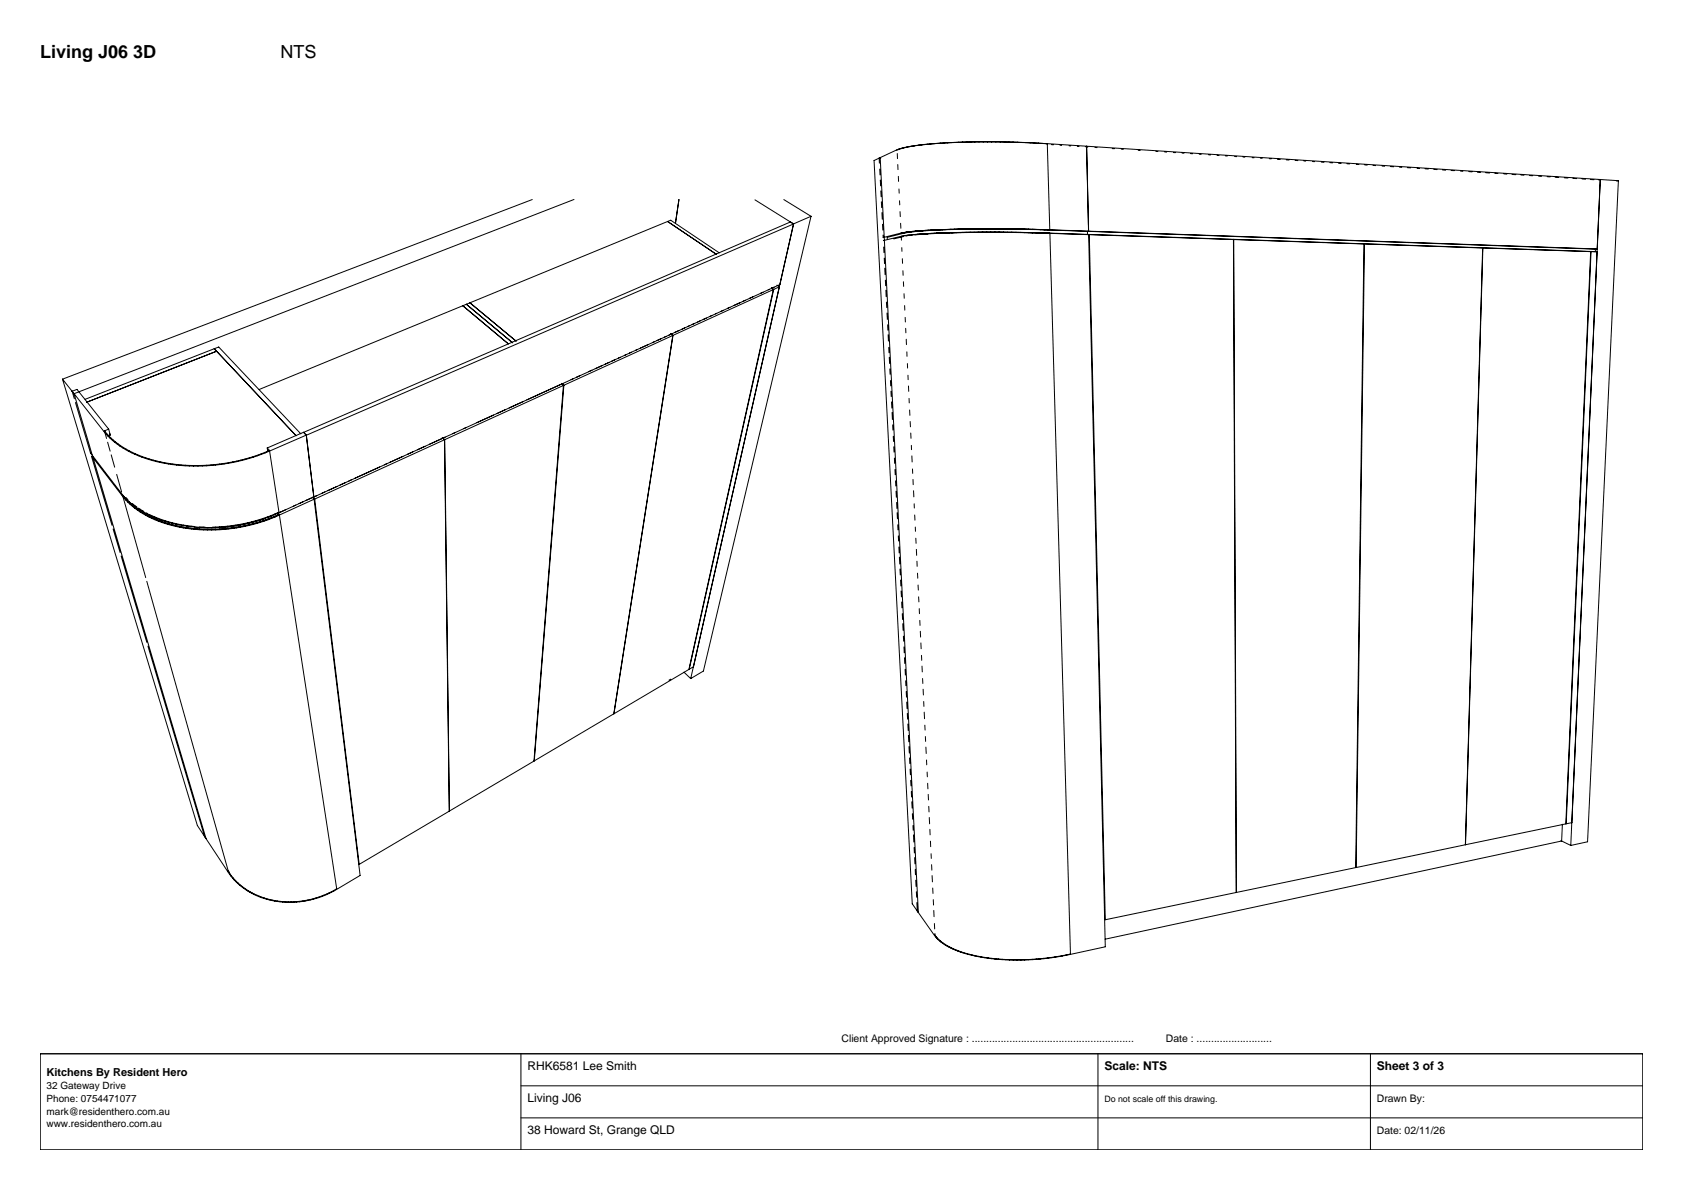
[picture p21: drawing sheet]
<svg xmlns="http://www.w3.org/2000/svg" width="420mm" height="297mm" viewBox="0 0 420 297" stroke-linecap="round" stroke-linejoin="round" font-family="sans-serif">
<defs><g id="words">
<g font-size="4.5">
<text x="10" y="14.4">Living J06 3D</text>
<text x="70" y="14.4">NTS</text>
</g>
<g font-size="3">
<text x="131.6" y="267">RHK6581 Lee Smith</text>
<text x="275.6" y="267">Scale: NTS</text>
<text x="343.6" y="267">Sheet 3 of 3</text>
<text x="131.6" y="275">Living J06</text>
<text x="131.6" y="283">38 Howard St, Grange QLD</text>
</g>
<text font-size="2.7" x="11.6" y="268.6">Kitchens By Resident Hero</text>
<g font-size="2.6">
<text x="210" y="260">Client Approved Signature : ........................................................</text>
<text x="291" y="260">Date : ..........................</text>
<text x="343.6" y="275">Drawn By:</text>
<text x="343.6" y="283">Date: 02/11/26</text>
</g>
<g font-size="2.5">
<text x="11.6" y="271.8">32 Gateway Drive</text>
<text x="11.6" y="275">Phone: 0754471077</text>
<text x="11.6" y="278.2">mark@residenthero.com.au</text>
<text x="11.6" y="281.4">www.residenthero.com.au</text>
</g>
<text font-size="2.2" x="275.6" y="275">Do not scale off this drawing.</text>
</g></defs>
<g fill="none" stroke="#000" stroke-width=".25">
<path d="M219.8 39.5h-.4l.1 1.2M223.9 38.3l.1 1.3M225.6 36.9l-1.7 .5M226 36.8l-2 .5-5.9 2.8 9.6 185.5 1.5 2.2-9.5-188.5M227 36.6l-1.1 .2M228.8 36.3l-2.5 .4M232.3 35.9l-4.9 .6M233.9 35.8l-4.7 .4M241.3 35.5l-8.4 .3M242.2 35.4l8.5 .1M242.3 35.5l-7.7 .2M243.2 35.4h7.5"/>
<path d="M250.7 35.4l1 .1M251.7 35.4l1.1 .1M251.7 35.5h2.2M253.9 35.5l17.3 1 .5 21.2 126.9 4.4M257.1 35.6l4.1 .2M261.4 35.9l.6 21.5h-.2M262.4 36.1h.5M264.5 36.3h.4M266.8 36.4h.4M268.9 36.5h.4M271 36.7h.5M271.2 36.5l132.7 8.6"/>
<path d="M273.3 36.8h.5M277.6 37.1h.5M279.8 37.2l.5 .1M284 37.5h.5M288.5 37.8h.4M290.6 37.9l.5 .1M292.8 38.1h.5M295 38.2h.5M297.1 38.3l.5 .1M299.3 38.5h.4M301.6 38.6l.5 .1M303.7 38.8h.5"/>
<path d="M305.8 38.9h.5M308.1 39.1h.5M310.2 39.2h.5M312.5 39.3l.4 .1M314.5 39.5h.5M316.8 39.6h.4M318.8 39.8h.7M321 39.9h.7M132.8 49.8l-117.2 44.8M143.2 49.8l-124.7 48.5 32.9 111M166.6 55.3l12.1 8.1M169.4 49.8l-.8 5.9"/>
<path d="M188.4 49.9l9.6 6M195.6 49.8l6.8 4.2M198 55.9l-25.6 113.5M198 55.9l-3.4 15.1-116.3 53-1.8-15.4M198 55.9l-.8-.5-121.4 52.5M202.4 54l-26.9 113.5-3.1 1.9M202.4 54l-125.9 54.6M219.5 42.2l.1 1.5M219.7 44.9l.1 1.5M219.8 47.6l.1 1.5M220 50.4v1.4M220.1 53.1l.1 1.6"/>
<path d="M220.2 56l.1 1.4M224 41.1l.1 1.2M224.2 44v1.3M224.3 47.2l.1 1M224.5 50.1v1M224.6 52.8l.1 1.3M224.7 55.7l.1 1.3M224.9 58.2h.5M224.9 59l.1 .9M225.5 59l-2.5 .6M226.4 58.8l-.3 .1M226.9 58.7l-1 .1"/>
<path d="M227.5 57.8l-2.6 .4M227.6 58.7l-.4 .1M227.8 57.8h-.3M228.1 58.6h-.6M229.1 57.7l-1.6 .1M229.2 58.5l-3.9 .4-4.9 1.1M229.5 58.5l-1.3 .1M230.9 57.5l-1.3 .1M231.6 58.3l-3.2 .2M232.5 58.3l-2.9 .1M233.3 58.2l-1.7 .1M233.6 57.4a52 52 0 0 0-8.9 .8l-4.3 1.1v-.6"/>
<path d="M234 57.4l-2.4 .1M234.1 58.2h-1M234.1 58.2h-.4M234.7 58.2h-.6M236 57.3l-9.3 .7-5.3 1.2v.4M236.4 57.3l.9-.1a388.7 388.7 0 0 1 24.5 .1M237.4 58.1l-3.5 .1M238.3 58l-1 .1M239.5 57.2l-2.6 .1M240.1 58h-1.9M241.1 58h-1.8h.4M242.1 58h1.1"/>
<path d="M242.2 58h-2M244.1 57.1l17.7 .3M244.3 57.2l-10.4 .1M245.1 57.9h4.2M245.2 57.9l-2.1 .1M249.3 57.9l3.2 .1M249.4 58l-10.7 .1-8.8 .4M250.4 58h2.1M252.5 58h3.2h-.5M252.5 58l19.2 .5 4.1 177.8-8.8 1.9a52.7 52.7 0 0 1-28-.8l-.6-.3a11.6 11.6 0 0 1-5.2-3.6l-4.3-6.1-.1-2.1M254.6 58l16.8 .6M257.6 57.3h1"/>
<path d="M259.6 57.3l1 .1M261 58.2h1l5.1 179.9a53 53 0 0 1-28-.8l-1.7-.8a10.3 10.3 0 0 1-4.1-3.1v-.4M261.5 57.4l9.9 .3v.9M261.8 57.3l136.4 4.9-.1 .6-126.7-4.2M271.8 58.5l36 1.2 .7 163-32.7 6.9zM307.9 59.7l32.5 1.1-2.1 155.7-29.7 6.2zM323.2 40l.7 .1M325.4 40.2h.4M327.6 40.3h.4M329.7 40.5h.7M331.9 40.6h.6M334 40.7l.7 .1"/>
<path d="M336.2 40.9h.6M338.5 41l.6 .1M340.6 41.2h.6M342.7 41.3h.6M344.9 41.4l.6 .1M347 41.6h.8M349.2 41.7l.6 .1M351.2 41.9h.8M353.7 42h.6M355.6 42.1l.8 .1M357.8 42.3h.8M360 42.4l.8 .1"/>
<path d="M362.1 42.6h.8M364.5 42.7h.6M366.6 42.8l.8 .1M368.7 43h.8M370.8 43.1l.9 .1M373.1 43.3h.7M375.3 43.4l.7 .1M377.3 43.5l1 .1M379.6 43.7h.7M381.8 43.8l.7 .1M384 44h.7M386.1 44.1h.7"/>
<path d="M388.1 44.2l.9 .1M390.4 44.4h.9M392.5 44.5l.9 .1M394.8 44.7h.9M396.9 44.8l.9 .1M399.3 44.8l-.4 .1M399.3 44.8l-7.3 166.2M399.4 44.8l-.8 17.3M399.4 44.8l-.4 .1M403.9 45.1l-7.7 165-4.2 .9M403.9 45.1l-.5 .1M115.5 76.3l11.4 9.6"/>
<path d="M116.4 75.9l11.5 9.7M117.3 75.6l-52.6 21.6M117.3 75.6l11.5 9.6M176.3 79.4l-.8 .3M177.6 78.8l-.4 .2M178.8 78.2l-.3 .1M179.5 63.1l-12.1-8.1-50.1 20.6M180.5 77.4l-.6 .3M182.1 76.7l-.6 .3M184.8 75.5l-1.6 .7M186 74.9l-.6 .3M187.9 74.1l-.9 .4"/>
<path d="M190.4 72.9l-.6 .3M192 72.2l-.3 .1M192.5 71.8l.6 .4M192.5 72l.5 .3M193 72.3l-52.3 23.9M193 72.3l-21.1 94.8-18.7 11 14.8-94.4-.6-.4M193.1 72.2l-21.1 94.8 1.1-.6M193.2 71.7l-.6 .2M193.9 71.2l.6 .4-1.4 .6M220.5 61.7l.1 1.3M220.7 64.4v1.4M220.8 66.9l.1 1.7"/>
<path d="M221 69.9v1.4M221.1 72.4v1.6M221.2 75.4l.1 1.4M221.4 78.1v1.6M225 61.8l.1 .9M225.2 64.6v1.1M225.3 67.6l.1 1.1M225.4 70.3l.1 1.2M225.6 73.3l.1 1.1M225.7 76.3l.1 1.1M225.9 79.2v1.2M340.5 60.8l-2.1 155.7 52.4-10.9 6.2-142.8"/>
<path d="M370 61.8l-4.3 149M370.1 61.8l-4.4 149M397.1 62.8h1.5l-6.3 142.5-1.4 .3zM398.6 62.1l-.4 .1M15.6 94.6l33.7 111.4 7.7 11.7a18.9 18.9 0 0 0 19.1 7.2l.7-.2a23.1 23.1 0 0 0 7.2-2.7l5.9-3.5-11.5-93.9M15.6 94.6l10.4 13.1a24.6 24.6 0 0 0 15 7.9 46.4 46.4 0 0 0 26.1-3l9.3-4M18.6 99.5l-.6-1.9 1.2-.4 7.9 9.9M53.5 87l1.1-.4 20.5 21.7M53.5 87l20.4 21.8M53.5 87l.6 .7M53.5 87l-32.2 12.7M54.1 87.7l-32.5 12.7"/>
<path d="M54.1 87.7l19.7 20.9M140.1 95.7l.6 .5M140.2 95.8l.4 .4M140.6 96.2l-7.3 93.8-43.7 25.7-11.1-91.1M140.6 96.2l-29.6 13.5M143 94.5l-.5 .3M144.9 93.7l-1 .5M147.7 92.4l-.8 .4M150.4 91.2l-1.9 .8M152 90.4l-1 .5M153.5 89.8l-.8 .3M154.8 89.2l-.5 .2"/>
<path d="M156.3 88.5l-.4 .1M157.6 87.9l-.5 .2M159 87.2l-.3 .2M161.7 86l-1.9 .9M163.3 85.3l-.4 .2M165.1 84.5l-1.1 .5M166.2 84l-.3 .1M167.4 83.4l.5 .3-14.7 94.5-19.9 11.7 7.4-93.7M167.7 83.3l-.7 .3M169.5 82.5l-1.1 .5M170.9 81.8l-.7 .3M172 81.3l-.4 .2"/>
<path d="M173.3 80.7l-.6 .3M174.7 80.1l-.6 .3M221.5 81.1l.1 1.3M221.6 83.6l.1 1.5M221.8 86.7l.1 1.3M221.9 89.2l.1 1.5M222.1 92.1v1.3M222.2 95l.1 1.3M222.3 97.6l.1 1.4M226 82l.1 1.1M226.2 84.7v1.3M226.3 87.8v1.1"/>
<path d="M226.4 90.7l.1 1.2M226.6 93.6v1.2M226.7 96.3l.1 1.4M226.9 99.4v1.2M18.8 100.4l3.8 12.7 7.7 10.1a24.7 24.7 0 0 0 16.4 8.1l5.2 .4M22.8 113.9l5.2 17.2M23 113.9l7.5 9.8a24.5 24.5 0 0 0 16.3 8.2 42.3 42.3 0 0 0 22.8-3.3l8.8-4M26.1 107.5a24.2 24.2 0 0 0 15 8 46.2 46.2 0 0 0 26.2-3.1M26.1 107.5l.5 1.9M26.9 110.4l.6 2.2M27.1 107.1l-1 .4M27.1 107.1l.4 1.5"/>
<path d="M27.3 108.2l.3 .3-.6 .2M27.7 113.5l.9 3.1M29.1 118.4l1.2 4.4M66.7 111.8l.6 .6M66.7 111.8l.1 .8M67.3 112.4l2.3 15.4a41.8 41.8 0 0 1-16.6 3.8M76.4 108.6l1.9 15.4M76.5 108.6l-.8-.7-9 3.9M87.7 119.8l-.6 .2M94.7 116.6l-6.2 2.8M96.5 115.7l-.6 .3M100.5 113.9l-3.2 1.5"/>
<path d="M103 112.8l-1.3 .6M106 111.4l-1.8 .9M110.3 109.2l.6 .6M110.5 109.3l.5 .4M110.9 109.8l1.2 92.7M110.9 109.8l-32.4 14.8M111 109.7l1.2 92.7M111.1 109.1l-3.9 1.8M113.5 108l-.5 .3M116.3 106.7l-.6 .3M130.6 100.2l-3.5 1.6M222.5 100.3l.1 1.5"/>
<path d="M222.6 102.9l.1 1.8M222.8 106v1.3M222.9 108.9l.1 1.3M223 111.5l.1 1.3M223.2 114.3l.1 1.4M223.3 117.2l.1 1.3M223.5 120l.1 1.3M227 102.3l.1 1.4M227.1 105.2l.1 1.3M227.3 108.1v1.3M227.4 111.2l.1 1M227.6 113.8v1.5"/>
<path d="M227.7 117l.1 1.1M227.8 119.7l.1 1.3M28.2 132l1.8 5.9M30.2 138.8l6.4 21.5M31.4 124.2l.5 .5M33 125.7l1.2 .8M34.5 126.8l1.4 .9M36.5 128l.4 .2M37.2 128.4a32.3 32.3 0 0 0 11.5 3M49 131.6h.5M49.7 131.5l1.5 .1M51.7 131.7h1.2"/>
<path d="M53.9 131.7h-1.2M58.9 131.2l-3.1 .4M58.9 131.2l-5.2 .5M63.6 130.2l-4.7 1M63.9 130.1l-5 1.1M66.3 129.4l-2.4 .7M67.3 129l-.6 .2M67.9 128.7l-.3 .1M68.8 128.3l-.3 .2M69.2 128.1l.3 .4M69.4 128l.3 .4M69.5 128.5a40.1 40.1 0 0 1-30.7 1.1 19.8 19.8 0 0 1-8.2-6.1l5.8 20.7"/>
<path d="M69.5 128l-5.6 2.1M69.7 128.4l-.2 .1M69.7 128.4l14.3 93.4a21.3 21.3 0 0 1-23.7-.6l-1.7-1.7-1.6-2-20.4-72.4M73.8 126.1l-.5 .2M75.6 125.2l-1 .5M77.9 124.1l.5 .5M78.1 124.1l.4 .5M79 123.7l-9.6 4.4M81 122.8l-.8 .4M84.1 121.4l-2.2 1M86.3 120.4l-1.4 .7M223.6 122.6l.1 1.5"/>
<path d="M223.8 125.4v1.5M223.9 128l.1 1.5M224 131l.1 1.3M224.2 133.7v1.3M224.3 136.5l.1 1.5M224.5 139.1v1.7M228 122.5l.1 1.5M228.1 125.7l.1 1.1M228.3 128.5v1.3M228.4 131.5l.1 1.1M228.5 134.3l.1 1.3M228.7 137.1l.1 1.5"/>
<path d="M224.6 142l.1 1.5M224.7 144.8l.1 1.4M224.9 147.5l.1 1.5M225 150.2l.1 1.5M225.2 153.2v1.4M225.3 155.7l.1 1.6M225.4 158.8l.1 1.2M228.8 140.1l.1 1.3M229 143.1v1.2M229.1 146l.1 1.3M229.2 149l.1 1.2M229.4 151.9l.1 1.3"/>
<path d="M229.5 154.8l.1 1.3M229.7 157.6v1.4M36.9 161.3l14.2 47.5M167.4 169.5l-.5 .3M170.7 167.8l1.7 1.6M225.6 161.5l.1 1.4M225.7 164.2l.1 1.4M225.9 167v1.5M226 169.9l.1 1.2M226.2 172.6v1.4M226.3 175.2l.1 1.6M226.4 178.1l.1 1.4"/>
<path d="M229.8 160.5l.1 1.4M230 163.6v1.2M230.1 166.3l.1 1.4M230.2 169.3l.1 1.3M230.4 172v1.5M230.5 175.1l.1 1.2M230.6 177.7l.1 1.7M226.6 180.7v1.6M226.7 183.5l.1 1.6M226.8 186.3l.1 1.7M227 189.2l.1 1.4M227.1 192l.1 1.4"/>
<path d="M227.3 194.8v1.3M227.4 197.5l.1 1.4M230.8 181l.1 1.2M230.9 183.8l.1 1.2M231.1 186.5v1.6M231.2 189.7l.1 1.2M231.4 192.7v1.2M231.5 195.5l.1 1.4M231.6 198.3l.1 1.4M57 217.4l.3 .4M227.5 200.1l.1 1.6M227.7 203.1l.1 1.4"/>
<path d="M227.8 206l.1 1.2M228 208.4l.1 1.8M228.1 211.5l.1 1.4M228.2 214l.1 1.6M228.4 217l.1 1.3M228.5 219.7l.1 1.5M231.8 201.3v1.3M231.9 204l.1 1.6M232.1 207v1.4M232.2 209.9l.1 1.4M232.4 213.1v1.1M232.5 215.8v1.4"/>
<path d="M232.6 218.5l.1 1.6M389.5 209.8l2.5 1.2M389.9 205.7l-.2 4.2-113.9 24.5M228.7 222.6l.1 1.3M232.8 221.6v1.4M232.9 224.5l.1 1.4M233 227.2l.1 1.6M233.2 230.5l.1 1.3"/>
</g>
<path d="M10 263h400v24h-400z" fill="#fff" stroke="#000" stroke-width=".35"/>
<path d="M130 263v24M130 271h280M130 279h280M274 263v24M342 263v24" fill="none" stroke="#000" stroke-width=".25"/>
<use href="#words"/>
</svg>
